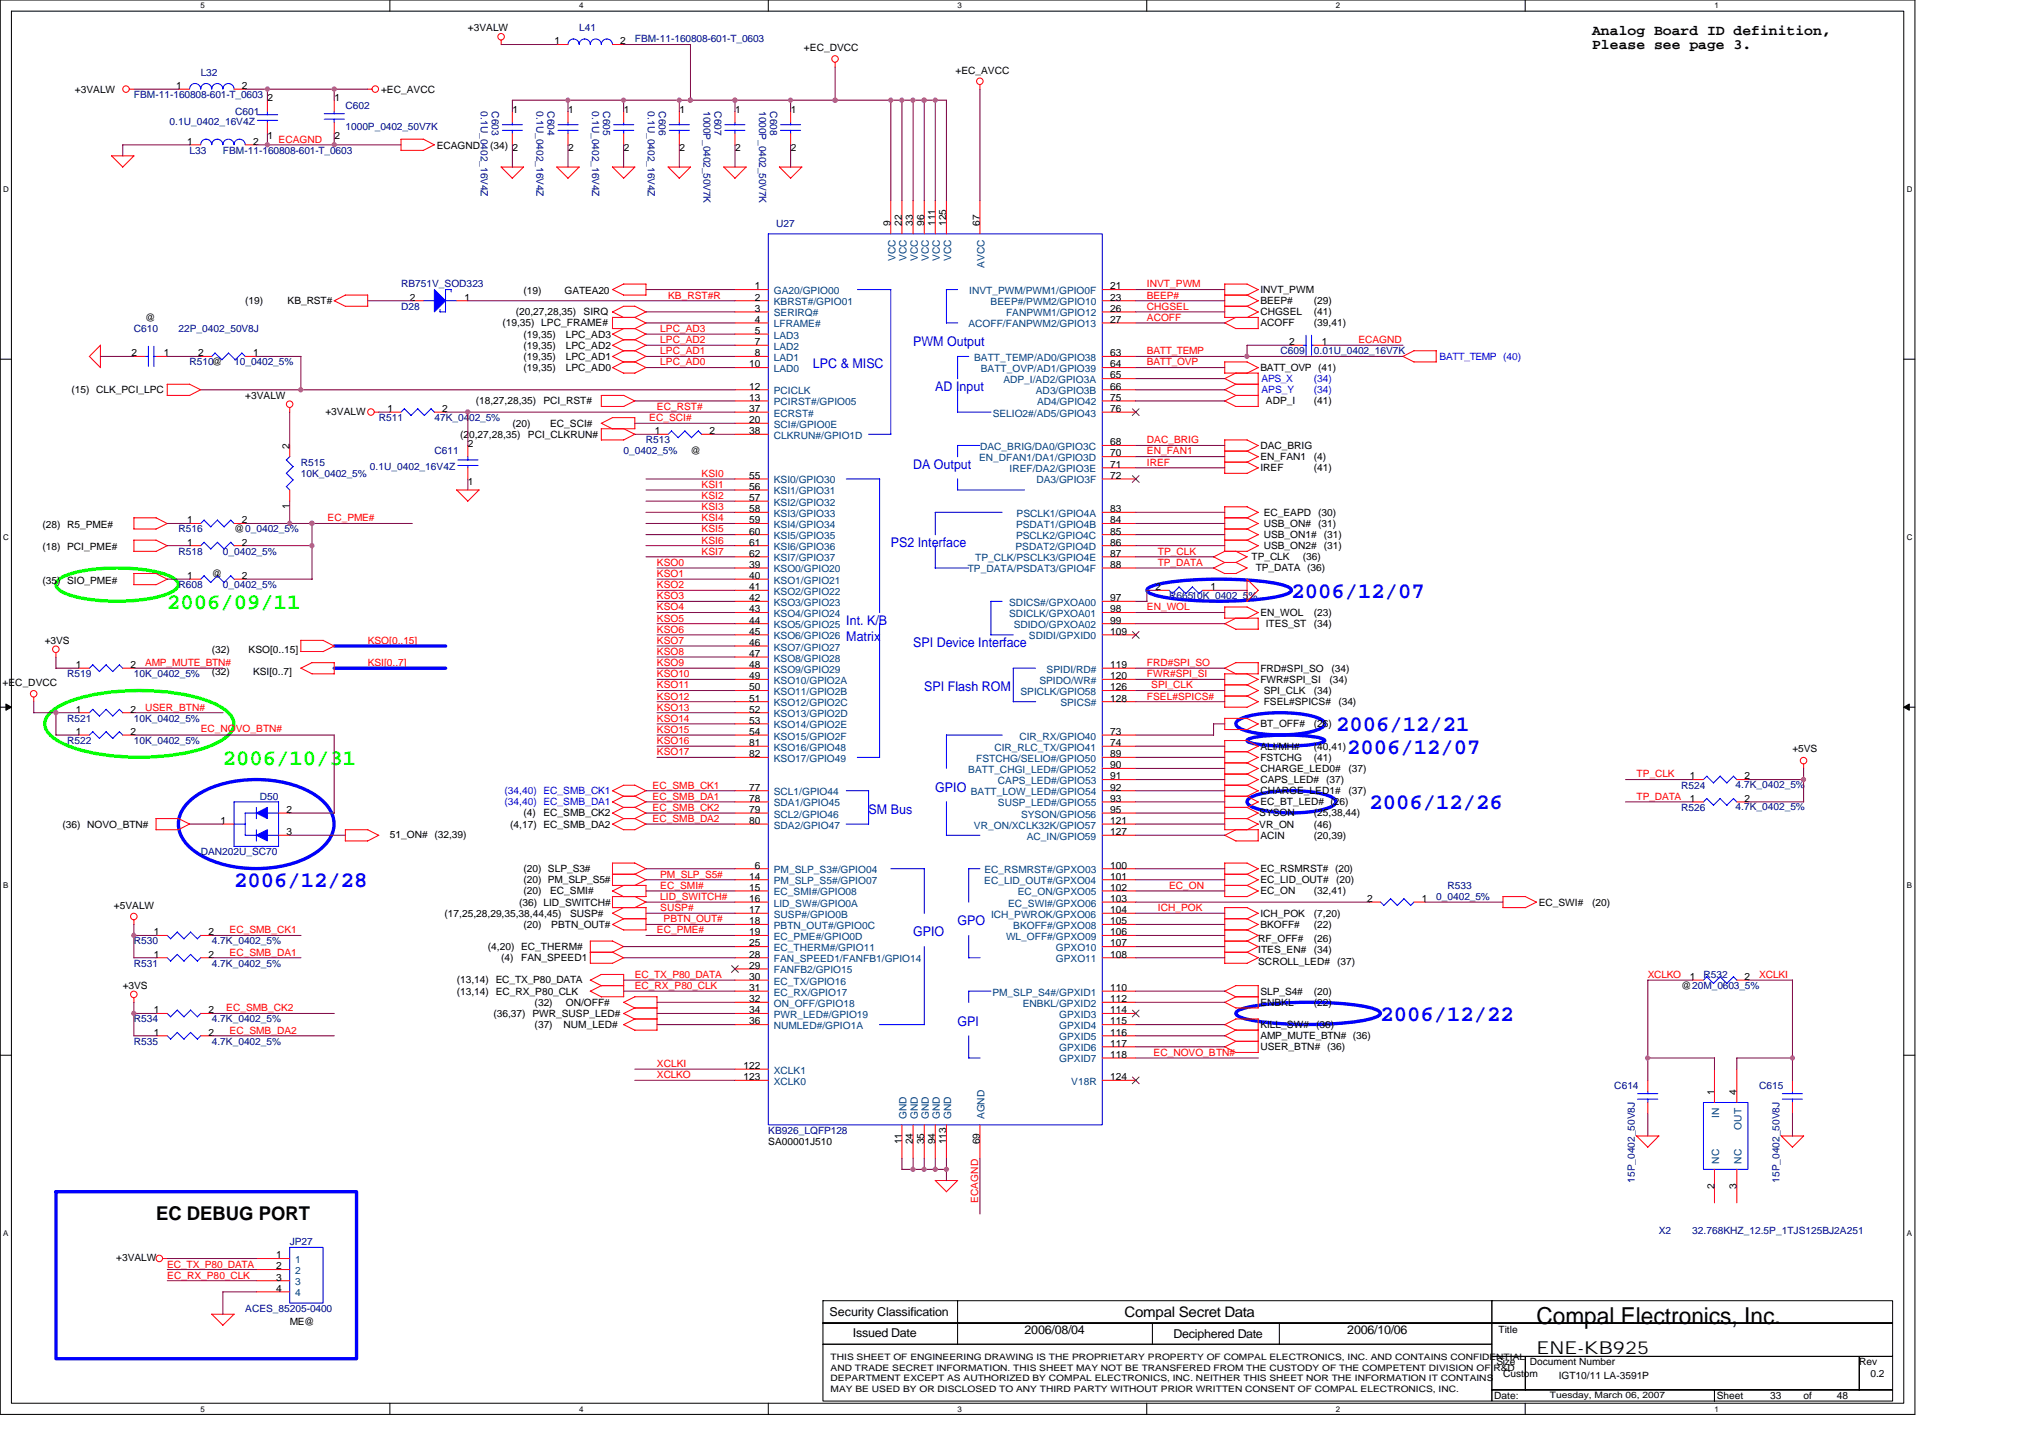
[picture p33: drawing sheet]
<svg xmlns="http://www.w3.org/2000/svg" width="297mm" height="210mm" viewBox="0 0 297 210" stroke-linecap="round" stroke-linejoin="round" font-family="sans-serif">
<defs><g id="words">
<text font-size="3.4" x="224.4" y="193.3">Compal Electronics, Inc.</text>
<g font-size="3.3" fill="#0f0">
<text x="24.4" y="88.9">2006/09/11</text>
<text x="32.6" y="111.6">2006/10/31</text>
</g>
<g font-size="3.3" fill="#00f">
<text x="188.6" y="87.2">2006/12/07</text>
<text x="195.1" y="106.7">2006/12/21</text>
<text x="196.7" y="110">2006/12/07</text>
<text x="200" y="118.1">2006/12/26</text>
<text x="34.2" y="129.5">2006/12/28</text>
<text x="201.6" y="149">2006/12/22</text>
</g>
<text font-size="2.8" x="22.8" y="178.1">EC DEBUG PORT</text>
<text font-size="2.6" x="224.4" y="197.6">ENE-KB925</text>
<g font-size="2.1">
<text x="232.5" y="5">Analog Board ID definition,</text>
<text x="232.5" y="7.2">Please see page 3.</text>
<text x="164.2" y="192.3">Compal Secret Data</text>
</g>
<g font-size="1.9" fill="#00f">
<text x="118.7" y="53.8">LPC &amp; MISC</text>
<text x="133.3" y="50.5">PWM Output</text>
<text x="136.6" y="57">AD Input</text>
<text x="133.3" y="68.4">DA Output</text>
<text x="130.1" y="79.8">PS2 Interface</text>
<text x="123.6" y="91.2">Int. K/B</text>
<text x="123.6" y="93.5">Matrix</text>
<text x="133.3" y="94.4">SPI Device Interface</text>
<text x="135" y="100.9">SPI Flash ROM</text>
<text x="126.8" y="118.8">SM Bus</text>
<text x="136.6" y="115.5">GPIO</text>
<text x="133.3" y="136.7">GPIO</text>
<text x="139.8" y="135.1">GPO</text>
<text x="139.8" y="149.7">GPI</text>
</g>
<g font-size="1.8">
<text x="121.2" y="192.1">Security Classification</text>
<text x="124.6" y="195.2">Issued Date</text>
<text x="149.6" y="194.7">2006/08/04</text>
<text x="171.4" y="195.4">Deciphered Date</text>
<text x="196.7" y="194.7">2006/10/06</text>
</g>
<g font-size="1.5">
<text x="68.3" y="4.6">+3VALW</text>
<text x="81" y="6.5">1</text>
<text x="90.6" y="6.5">2</text>
<text x="117.4" y="7.5">+EC_DVCC</text>
<text x="139.5" y="10.8">+EC_AVCC</text>
<text x="10.9" y="13.5">+3VALW</text>
<text x="25.7" y="13">1</text>
<text x="35.3" y="13">2</text>
<text x="39.1" y="14.8">2</text>
<text x="48.8" y="14.8">1</text>
<text x="55.6" y="13.5">+EC_AVCC</text>
<text x="74.8" y="16.4">1</text>
<text x="83" y="16.4">1</text>
<text x="91.1" y="16.4">1</text>
<text x="99.2" y="16.4">1</text>
<text x="107.4" y="16.4">1</text>
<text x="115.5" y="16.4">1</text>
<text x="27.3" y="21.1">1</text>
<text x="37" y="21.1">2</text>
<text x="39.1" y="20.3">1</text>
<text x="48.8" y="20.3">2</text>
<text x="63.8" y="21.8">ECAGND</text>
<text x="71.6" y="21.8">(34)</text>
<text x="74.8" y="22">2</text>
<text x="83" y="22">2</text>
<text x="91.1" y="22">2</text>
<text x="99.2" y="22">2</text>
<text x="107.4" y="22">2</text>
<text x="115.5" y="22">2</text>
<text x="130.1" y="33" transform="rotate(-90 130.1 33)">9</text>
<text x="131.7" y="33" transform="rotate(-90 131.7 33)">22</text>
<text x="133.3" y="33" transform="rotate(-90 133.3 33)">33</text>
<text x="135" y="33" transform="rotate(-90 135 33)">96</text>
<text x="136.6" y="33" transform="rotate(-90 136.6 33)">111</text>
<text x="138.2" y="33" transform="rotate(-90 138.2 33)">125</text>
<text x="143.1" y="33" transform="rotate(-90 143.1 33)">67</text>
<text x="21.2" y="46.8">@</text>
<text x="35.8" y="44.4">(19)</text>
<text x="42" y="44.4">KB_RST#</text>
<text x="59.9" y="43.9">2</text>
<text x="67.8" y="43.9">1</text>
<text x="73.4" y="47.6">(19,35) LPC_FRAME#</text>
<text x="75.3" y="46">(20,27,28,35)</text>
<text x="76.5" y="42.9">(19)</text>
<text x="82.5" y="42.9">GATEA20</text>
<text x="85.2" y="46">SIRQ</text>
<text x="110.2" y="42.2">1</text>
<text x="110.2" y="43.9">2</text>
<text x="110.2" y="45.5">3</text>
<text x="110.2" y="47.1">4</text>
<text x="162.1" y="42.2">21</text>
<text x="162.1" y="43.9">23</text>
<text x="162.1" y="45.5">26</text>
<text x="162.1" y="47.1">27</text>
<text x="184.1" y="42.8">INVT_PWM</text>
<text x="184.1" y="47.6">ACOFF</text>
<text x="184.1" y="44.4">BEEP#</text>
<text x="184.1" y="46">CHGSEL</text>
<text x="191.9" y="46">(41)</text>
<text x="191.9" y="44.4">(29)</text>
<text x="191.9" y="47.6">(39,41)</text>
<text x="19.2" y="52">2</text>
<text x="23.9" y="52">1</text>
<text x="29" y="52">2</text>
<text x="37" y="52">1</text>
<text x="76.5" y="50.9">(19,35)</text>
<text x="76.5" y="52.5">(19,35)</text>
<text x="76.5" y="49.3">(19,35)</text>
<text x="82.6" y="50.9">LPC_AD2</text>
<text x="82.6" y="52.5">LPC_AD1</text>
<text x="82.6" y="49.3">LPC_AD3</text>
<text x="109.4" y="53.6">10</text>
<text x="110.2" y="48.7">5</text>
<text x="110.2" y="50.4">7</text>
<text x="110.2" y="52">8</text>
<text x="162.1" y="52">63</text>
<text x="162.1" y="53.6">64</text>
<text x="188.3" y="50.4">2</text>
<text x="193" y="50.4">1</text>
<text x="10.5" y="57.4">(15) CLK_PCI_LPC</text>
<text x="35.8" y="58.2">+3VALW</text>
<text x="69.5" y="59">(18,27,28,35)</text>
<text x="76.5" y="54.1">(19,35)</text>
<text x="79.4" y="59">PCI_RST#</text>
<text x="82.6" y="54.1">LPC_AD0</text>
<text x="109.4" y="56.9">12</text>
<text x="109.4" y="58.5">13</text>
<text x="162.1" y="55.2">65</text>
<text x="162.1" y="56.9">66</text>
<text x="162.1" y="58.5">75</text>
<text x="184.1" y="54.1">BATT_OVP (41)</text>
<text x="184.9" y="59">ADP_I</text>
<text x="191.9" y="59">(41)</text>
<text x="42.3" y="65.5" transform="rotate(-90 42.3 65.5)">2</text>
<text x="47.5" y="60.6">+3VALW</text>
<text x="56.6" y="60.1">1</text>
<text x="64.6" y="60.1">2</text>
<text x="67.2" y="63.9">(20,27,28,35)</text>
<text x="68.3" y="65.2">2</text>
<text x="74.8" y="62.3">(20)</text>
<text x="77.1" y="63.9">PCI_CLKRUN#</text>
<text x="80.3" y="62.3">EC_SCI#</text>
<text x="95.6" y="63.4">1</text>
<text x="103.6" y="63.4">2</text>
<text x="109.4" y="61.8">20</text>
<text x="109.4" y="60.1">37</text>
<text x="109.4" y="63.4">38</text>
<text x="162.1" y="65">68</text>
<text x="162.1" y="60.1">76</text>
<text x="184.1" y="65.5">DAC_BRIG</text>
<text x="68.3" y="70.7">1</text>
<text x="100.8" y="66.3">@</text>
<text x="109.4" y="69.9">55</text>
<text x="109.4" y="71.5">56</text>
<text x="162.1" y="66.6">70</text>
<text x="162.1" y="68.3">71</text>
<text x="162.1" y="69.9">72</text>
<text x="184.1" y="67.2">EN_FAN1</text>
<text x="184.1" y="68.8">IREF</text>
<text x="191.9" y="67.2">(4)</text>
<text x="191.9" y="68.8">(41)</text>
<text x="6.2" y="77.1">(28) R5_PME#</text>
<text x="27.3" y="76.4">1</text>
<text x="34.2" y="77.7">@0_0402_5%</text>
<text x="35.3" y="76.4">2</text>
<text x="42.3" y="74.4" transform="rotate(-90 42.3 74.4)">1</text>
<text x="109.4" y="73.1">57</text>
<text x="109.4" y="74.8">58</text>
<text x="109.4" y="76.4">59</text>
<text x="162.1" y="74.8">83</text>
<text x="162.1" y="76.4">84</text>
<text x="184.5" y="75.3">EC_EAPD (30)</text>
<text x="184.5" y="76.9">USB_ON# (31)</text>
<text x="6.2" y="80.3">(18) PCI_PME#</text>
<text x="27.3" y="79.6">1</text>
<text x="35.3" y="79.6">2</text>
<text x="109.4" y="82.9">39</text>
<text x="109.4" y="78">60</text>
<text x="109.4" y="79.6">61</text>
<text x="109.4" y="81.3">62</text>
<text x="162.1" y="78">85</text>
<text x="162.1" y="79.6">86</text>
<text x="162.1" y="81.3">87</text>
<text x="162.1" y="82.9">88</text>
<text x="182.8" y="81.8">TP_CLK</text>
<text x="183.4" y="83.4">TP_DATA (36)</text>
<text x="184.5" y="78.5">USB_ON1# (31)</text>
<text x="184.5" y="80.2">USB_ON2# (31)</text>
<text x="190.2" y="81.8">(36)</text>
<text x="6.2" y="85.2">(35) SIO_PME#</text>
<text x="27.3" y="84.5">1</text>
<text x="30.9" y="84.2">@</text>
<text x="35.3" y="84.5">2</text>
<text x="109.4" y="84.5">40</text>
<text x="109.4" y="86.1">41</text>
<text x="109.4" y="87.8">42</text>
<text x="109.4" y="89.4">43</text>
<text x="162.1" y="87.8">97</text>
<text x="162.1" y="89.4">98</text>
<text x="168.8" y="86.1">2</text>
<text x="176.8" y="86.1">1</text>
<text x="184.1" y="89.9">EN_WOL</text>
<text x="191.9" y="89.9">(23)</text>
<text x="6.5" y="94">+3VS</text>
<text x="30.9" y="95.3">(32)</text>
<text x="36.3" y="95.3">KSO[0..15]</text>
<text x="109.4" y="91">44</text>
<text x="109.4" y="92.6">45</text>
<text x="109.4" y="94.3">46</text>
<text x="109.4" y="95.9">47</text>
<text x="162.1" y="91">99</text>
<text x="162.1" y="92.6">109</text>
<text x="184.9" y="91.5">ITES_ST</text>
<text x="191.9" y="91.5">(34)</text>
<text x=".4" y="100.2">+EC_DVCC</text>
<text x="11.1" y="97.5">1</text>
<text x="19.1" y="97.5">2</text>
<text x="30.9" y="98.5">(32)</text>
<text x="37" y="98.5">KSI[0..7]</text>
<text x="109.4" y="97.5">48</text>
<text x="109.4" y="99.1">49</text>
<text x="109.4" y="100.8">50</text>
<text x="162.1" y="97.5">119</text>
<text x="162.1" y="99.1">120</text>
<text x="162.1" y="100.8">126</text>
<text x="184.1" y="99.7">FWR#SPI_SI</text>
<text x="184.1" y="98">FRD#SPI_SO</text>
<text x="184.5" y="101.3">SPI_CLK</text>
<text x="191.9" y="101.3">(34)</text>
<text x="194.1" y="99.7">(34)</text>
<text x="194.5" y="98">(34)</text>
<text x="11.1" y="104">1</text>
<text x="11.1" y="107.3">1</text>
<text x="19.1" y="104">2</text>
<text x="19.1" y="107.3">2</text>
<text x="109.4" y="102.4">51</text>
<text x="109.4" y="104">52</text>
<text x="109.4" y="105.6">53</text>
<text x="109.4" y="107.3">54</text>
<text x="162.1" y="107.3">73</text>
<text x="162.1" y="102.4">128</text>
<text x="184.1" y="106.2">BT_OFF#</text>
<text x="184.5" y="102.9">FSEL#SPICS#</text>
<text x="191.9" y="106.2">(26)</text>
<text x="195.4" y="102.9">(34)</text>
<text x="109.4" y="108.9">81</text>
<text x="109.4" y="110.5">82</text>
<text x="162.1" y="108.9">74</text>
<text x="162.1" y="110.5">89</text>
<text x="162.1" y="112.1">90</text>
<text x="162.1" y="113.8">91</text>
<text x="184.1" y="111">FSTCHG</text>
<text x="184.1" y="112.7">CHARGE_LED0#</text>
<text x="184.1" y="109.4">ALI/MH#</text>
<text x="191.9" y="109.4">(40,41)</text>
<text x="191.9" y="111">(41)</text>
<text x="196.9" y="112.7">(37)</text>
<text x="246.8" y="113.8">1</text>
<text x="254.8" y="113.8">2</text>
<text x="261.8" y="109.7">+5VS</text>
<text x="41.8" y="118.7">2</text>
<text x="76.5" y="119.2">(4)</text>
<text x="79.4" y="119.2">EC_SMB_CK2</text>
<text x="109.4" y="115.4">77</text>
<text x="109.4" y="117">78</text>
<text x="109.4" y="118.7">79</text>
<text x="162.1" y="115.4">92</text>
<text x="162.1" y="117">93</text>
<text x="162.1" y="118.7">95</text>
<text x="183.9" y="119.2">SYSON</text>
<text x="184.1" y="114.3">CAPS_LED# (37)</text>
<text x="184.1" y="115.9">CHARGE_LED1#</text>
<text x="184.1" y="117.5">EC_BT_LED# (26)</text>
<text x="191.9" y="119.2">(25,38,44)</text>
<text x="196.9" y="115.9">(37)</text>
<text x="246.8" y="117">1</text>
<text x="254.8" y="117">2</text>
<text x="9.1" y="120.8">(36) NOVO_BTN#</text>
<text x="32.2" y="120.3">1</text>
<text x="41.8" y="121.9">3</text>
<text x="56.9" y="122.3">51_ON# (32,39)</text>
<text x="74.5" y="120.8">(4,17) EC_SMB_DA2</text>
<text x="109.4" y="120.3">80</text>
<text x="162.1" y="120.3">121</text>
<text x="162.1" y="121.9">127</text>
<text x="183.9" y="120.8">VR_ON</text>
<text x="184.1" y="122.4">ACIN</text>
<text x="191.9" y="120.8">(46)</text>
<text x="191.9" y="122.4">(20,39)</text>
<text x="76.5" y="130.6">(20)</text>
<text x="76.5" y="127.3">(20) SLP_S3#</text>
<text x="76.5" y="128.9">(20) PM_SLP_S5#</text>
<text x="80.3" y="130.6">EC_SMI#</text>
<text x="109.4" y="128.4">14</text>
<text x="109.4" y="130">15</text>
<text x="109.4" y="131.7">16</text>
<text x="110.2" y="126.8">6</text>
<text x="162.1" y="126.8">100</text>
<text x="162.1" y="128.4">101</text>
<text x="162.1" y="130">102</text>
<text x="162.1" y="131.7">103</text>
<text x="184.1" y="127.3">EC_RSMRST# (20)</text>
<text x="184.1" y="128.9">EC_LID_OUT#</text>
<text x="184.1" y="130.6">EC_ON</text>
<text x="191.9" y="130.6">(32,41)</text>
<text x="195.1" y="128.9">(20)</text>
<text x="199.6" y="131.7">2</text>
<text x="207.6" y="131.7">1</text>
<text x="16.6" y="132.7">+5VALW</text>
<text x="22.5" y="136.5">1</text>
<text x="30.5" y="136.5">2</text>
<text x="64.9" y="133.8">(17,25,28,29,35,38,44,45)</text>
<text x="75.8" y="132.2">(36) LID_SWITCH#</text>
<text x="76.5" y="135.4">(20)</text>
<text x="80.5" y="135.4">PBTN_OUT#</text>
<text x="83.3" y="133.8">SUSP#</text>
<text x="109.4" y="133.3">17</text>
<text x="109.4" y="134.9">18</text>
<text x="109.4" y="136.5">19</text>
<text x="162.1" y="133.3">104</text>
<text x="162.1" y="134.9">105</text>
<text x="162.1" y="136.5">106</text>
<text x="183.7" y="137.5">RF_OFF#</text>
<text x="184.1" y="133.8">ICH_POK</text>
<text x="184.1" y="135.4">BKOFF#</text>
<text x="191.9" y="133.8">(7,20)</text>
<text x="191.9" y="137.5">(26)</text>
<text x="191.9" y="135.4">(22)</text>
<text x="224.7" y="132.2">EC_SWI#</text>
<text x="232.5" y="132.2">(20)</text>
<text x="22.5" y="139.8">1</text>
<text x="30.5" y="139.8">2</text>
<text x="66.7" y="143.6">(13,14) EC_TX_P80_DATA</text>
<text x="71.2" y="138.7">(4,20) EC_THERM#</text>
<text x="73.2" y="140.3">(4)</text>
<text x="76.1" y="140.3">FAN_SPEED1</text>
<text x="109.4" y="138.2">25</text>
<text x="109.4" y="139.8">28</text>
<text x="109.4" y="141.4">29</text>
<text x="109.4" y="143">30</text>
<text x="162.1" y="138.2">107</text>
<text x="162.1" y="139.8">108</text>
<text x="183.7" y="140.8">SCROLL_LED#</text>
<text x="183.7" y="139.2">ITES_EN#</text>
<text x="191.9" y="139.2">(34)</text>
<text x="195.3" y="140.8">(37)</text>
<text x="246.8" y="143">1</text>
<text x="254.8" y="143">2</text>
<text x="17.9" y="144.4">+3VS</text>
<text x="22.5" y="147.9">1</text>
<text x="30.5" y="147.9">2</text>
<text x="66.7" y="145.2">(13,14) EC_RX_P80_CLK</text>
<text x="72" y="148.4">(36,37) PWR_SUSP_LED#</text>
<text x="78.1" y="146.8">(32)</text>
<text x="82.6" y="146.8">ON/OFF#</text>
<text x="109.4" y="144.7">31</text>
<text x="109.4" y="146.3">32</text>
<text x="109.4" y="147.9">34</text>
<text x="109.4" y="149.5">36</text>
<text x="162.1" y="144.7">110</text>
<text x="162.1" y="146.3">112</text>
<text x="162.1" y="147.9">114</text>
<text x="162.1" y="149.5">115</text>
<text x="184.1" y="146.8">ENBKL</text>
<text x="184.1" y="145.2">SLP_S4#</text>
<text x="191.9" y="145.2">(20)</text>
<text x="191.9" y="146.8">(22)</text>
<text x="245.5" y="144.4">@20M_0603_5%</text>
<text x="22.5" y="151.2">1</text>
<text x="30.5" y="151.2">2</text>
<text x="78.1" y="150.1">(37)</text>
<text x="82.3" y="150.1">NUM_LED#</text>
<text x="162.1" y="151.2">116</text>
<text x="162.1" y="152.8">117</text>
<text x="162.1" y="154.4">118</text>
<text x="184.1" y="151.7">AMP_MUTE_BTN# (36)</text>
<text x="184.1" y="150.1">KILL_SW# (36)</text>
<text x="184.1" y="153.3">USER_BTN# (36)</text>
<text x="108.6" y="156">122</text>
<text x="108.6" y="157.7">123</text>
<text x="162.1" y="157.7">124</text>
<text x="250.4" y="159.8" transform="rotate(-90 250.4 159.8)">1</text>
<text x="253.6" y="159.8" transform="rotate(-90 253.6 159.8)">4</text>
<text x="112.2" y="167.1">SA00001J510</text>
<text x="131.7" y="167" transform="rotate(-90 131.7 167)">11</text>
<text x="133.3" y="167" transform="rotate(-90 133.3 167)">24</text>
<text x="135" y="167" transform="rotate(-90 135 167)">35</text>
<text x="136.6" y="167" transform="rotate(-90 136.6 167)">94</text>
<text x="138.2" y="167" transform="rotate(-90 138.2 167)">113</text>
<text x="143.1" y="167" transform="rotate(-90 143.1 167)">69</text>
<text x="250.4" y="173.5" transform="rotate(-90 250.4 173.5)">2</text>
<text x="253.6" y="173.5" transform="rotate(-90 253.6 173.5)">3</text>
<text x="17" y="184">+3VALW</text>
<text x="40.3" y="183.7">1</text>
<text x="40.3" y="185.3">2</text>
<text x="40.3" y="186.9">3</text>
<text x="40.3" y="188.6">4</text>
<text x="42.3" y="193.5">ME@</text>
<text x="218.8" y="194.6">Title</text>
<text x="218.5" y="199.3">Size</text>
<text x="219.5" y="200.9">Custom</text>
<text x="223.4" y="199.3">Document Number</text>
<text x="227.6" y="201.3">IGT10/11 LA-3591P</text>
<text x="271.5" y="199.3">Rev</text>
<text x="273.2" y="200.9">0.2</text>
<text x="218.2" y="204.2">Date:</text>
<text x="250.7" y="204.2">Sheet</text>
<text x="258.5" y="204.2">33</text>
<text x="263.4" y="204.2">of</text>
<text x="268.3" y="204.2">48</text>
</g>
<g font-size="1.5" fill="#000080">
<text x="84.6" y="4.6">L41</text>
<text x="29.3" y="11.1">L32</text>
<text x="92.7" y="6.2">FBM-11-160808-601-T_0603</text>
<text x="19.6" y="14.3">FBM-11-160808-601-T_0603</text>
<text x="34.4" y="16.8">C601</text>
<text x="50.4" y="15.9">C602</text>
<text x="70.2" y="16.3" transform="rotate(90 70.2 16.3)">0.1U_0402_16V4Z</text>
<text x="71.8" y="16.3" transform="rotate(90 71.8 16.3)">C603</text>
<text x="78.3" y="16.3" transform="rotate(90 78.3 16.3)">0.1U_0402_16V4Z</text>
<text x="80" y="16.3" transform="rotate(90 80 16.3)">C604</text>
<text x="86.5" y="16.3" transform="rotate(90 86.5 16.3)">0.1U_0402_16V4Z</text>
<text x="88.1" y="16.3" transform="rotate(90 88.1 16.3)">C605</text>
<text x="94.6" y="16.3" transform="rotate(90 94.6 16.3)">0.1U_0402_16V4Z</text>
<text x="96.2" y="16.3" transform="rotate(90 96.2 16.3)">C606</text>
<text x="102.7" y="16.3" transform="rotate(90 102.7 16.3)">1000P_0402_50V7K</text>
<text x="104.3" y="16.3" transform="rotate(90 104.3 16.3)">C607</text>
<text x="110.8" y="16.3" transform="rotate(90 110.8 16.3)">1000P_0402_50V7K</text>
<text x="112.5" y="16.3" transform="rotate(90 112.5 16.3)">C608</text>
<text x="24.8" y="18.2">0.1U_0402_16V4Z</text>
<text x="27.7" y="22.5">L33</text>
<text x="32.6" y="22.5">FBM-11-160808-601-T_0603</text>
<text x="50.4" y="19">1000P_0402_50V7K</text>
<text x="113.3" y="33.2">U27</text>
<text x="58.6" y="42">RB751V_SOD323</text>
<text x="58.6" y="45.2">D28</text>
<text x="19.6" y="48.5">C610</text>
<text x="26.1" y="48.5">22P_0402_50V8J</text>
<text x="27.7" y="53.3">R510@</text>
<text x="34.2" y="53.3">10_0402_5%</text>
<text x="187" y="51.7">C609</text>
<text x="191.9" y="51.7">0.01U_0402_16V7K</text>
<text x="55.3" y="61.5">R511</text>
<text x="63.4" y="61.5">47K_0402_5%</text>
<text x="94.3" y="64.7">R513</text>
<text x="43.9" y="68">R515</text>
<text x="43.9" y="69.6">10K_0402_5%</text>
<text x="54" y="68.6">0.1U_0402_16V4Z</text>
<text x="63.4" y="66.3">C611</text>
<text x="91.1" y="66.3">0_0402_5%</text>
<text x="26.1" y="77.7">R516</text>
<text x="26.1" y="81">R518</text>
<text x="32.5" y="81">0_0402_5%</text>
<text x="26.1" y="85.9">R608</text>
<text x="32.5" y="85.9">0_0402_5%</text>
<text x="170.7" y="87.5">R66510K_0402_5%</text>
<text x="9.8" y="98.8">R519</text>
<text x="19.6" y="98.8">10K_0402_5%</text>
<text x="9.8" y="105.3">R521</text>
<text x="19.6" y="105.3">10K_0402_5%</text>
<text x="9.8" y="108.6">R522</text>
<text x="19.6" y="108.6">10K_0402_5%</text>
<text x="37.9" y="116.7">D50</text>
<text x="245.5" y="118.4">R526</text>
<text x="245.5" y="115.1">R524</text>
<text x="253.5" y="118.2">4.7K_0402_5%</text>
<text x="253.5" y="115">4.7K_0402_5%</text>
<text x="29.3" y="124.9">DAN202U_SC70</text>
<text x="209.7" y="131.4">0_0402_5%</text>
<text x="211.4" y="129.7">R533</text>
<text x="19.6" y="137.9">R530</text>
<text x="30.9" y="137.9">4.7K_0402_5%</text>
<text x="19.6" y="141.1">R531</text>
<text x="30.9" y="141.1">4.7K_0402_5%</text>
<text x="248.8" y="142.7">R532</text>
<text x="19.6" y="149.2">R534</text>
<text x="30.9" y="149.2">4.7K_0402_5%</text>
<text x="19.6" y="152.5">R535</text>
<text x="30.9" y="152.5">4.7K_0402_5%</text>
<text x="235.8" y="159">C614</text>
<text x="256.9" y="159">C615</text>
<text x="112.2" y="165.5">KB926_LQFP128</text>
<text x="238.7" y="172.6" transform="rotate(-90 238.7 172.6)">15P_0402_50V8J</text>
<text x="259.9" y="172.6" transform="rotate(-90 259.9 172.6)">15P_0402_50V8J</text>
<text x="42.3" y="181.8">JP27</text>
<text x="242.2" y="180.1">X2</text>
<text x="247.1" y="180.1">32.768KHZ_12.5P_1TJS125BJ2A251</text>
<text x="35.8" y="191.5">ACES_85205-0400</text>
</g>
<g font-size="1.5" fill="#f00">
<text x="40.7" y="20.8">ECAGND</text>
<text x="167.5" y="42">INVT_PWM</text>
<text x="97.6" y="43.6">KB_RST#R</text>
<text x="167.5" y="45.2">CHGSEL</text>
<text x="167.5" y="46.8">ACOFF</text>
<text x="167.5" y="43.6">BEEP#</text>
<text x="96.4" y="50.1">LPC_AD2</text>
<text x="96.4" y="51.7">LPC_AD1</text>
<text x="96.4" y="48.5">LPC_AD3</text>
<text x="96.4" y="53.3">LPC_AD0</text>
<text x="167.5" y="51.7">BATT_TEMP</text>
<text x="167.5" y="53.3">BATT_OVP</text>
<text x="198.4" y="50.1">ECAGND</text>
<text x="95.9" y="59.8">EC_RST#</text>
<text x="94.8" y="61.5">EC_SCI#</text>
<text x="167.5" y="64.7">DAC_BRIG</text>
<text x="102.5" y="71.2">KSI1</text>
<text x="102.5" y="69.6">KSI0</text>
<text x="167.5" y="66.3">EN_FAN1</text>
<text x="167.5" y="68">IREF</text>
<text x="47.8" y="76.1">EC_PME#</text>
<text x="102.5" y="77.7">KSI5</text>
<text x="102.5" y="76.1">KSI4</text>
<text x="102.5" y="72.8">KSI2</text>
<text x="102.5" y="74.5">KSI3</text>
<text x="95.9" y="82.6">KSO0</text>
<text x="102.5" y="81">KSI7</text>
<text x="102.5" y="79.4">KSI6</text>
<text x="169.1" y="82.6">TP_DATA</text>
<text x="169.1" y="81">TP_CLK</text>
<text x="95.9" y="87.5">KSO3</text>
<text x="95.9" y="89.1">KSO4</text>
<text x="95.9" y="85.9">KSO2</text>
<text x="95.9" y="84.2">KSO1</text>
<text x="167.5" y="89.1">EN_WOL</text>
<text x="53.7" y="94">KSO[0..15]</text>
<text x="95.9" y="92.4">KSO6</text>
<text x="95.9" y="94">KSO7</text>
<text x="95.9" y="95.6">KSO8</text>
<text x="95.9" y="90.7">KSO5</text>
<text x="21.2" y="97.2">AMP_MUTE_BTN#</text>
<text x="53.7" y="97.2">KSI[0..7]</text>
<text x="95.9" y="100.5">KSO11</text>
<text x="95.9" y="98.8">KSO10</text>
<text x="95.9" y="97.2">KSO9</text>
<text x="167.5" y="98.8">FWR#SPI_SI</text>
<text x="167.5" y="97.2">FRD#SPI_SO</text>
<text x="168.1" y="100.5">SPI_CLK</text>
<text x="21.2" y="103.7">USER_BTN#</text>
<text x="29.3" y="106.8">EC_NOVO_BTN#</text>
<text x="95.9" y="102.1">KSO12</text>
<text x="95.9" y="107">KSO15</text>
<text x="95.9" y="105.3">KSO14</text>
<text x="95.9" y="103.7">KSO13</text>
<text x="167.5" y="102.1">FSEL#SPICS#</text>
<text x="95.9" y="108.6">KSO16</text>
<text x="95.9" y="110.2">KSO17</text>
<text x="239" y="113.5">TP_CLK</text>
<text x="95.3" y="115.1">EC_SMB_CK1</text>
<text x="95.3" y="120">EC_SMB_DA2</text>
<text x="95.3" y="118.4">EC_SMB_CK2</text>
<text x="95.3" y="116.7">EC_SMB_DA1</text>
<text x="239" y="116.7">TP_DATA</text>
<text x="96.4" y="131.4">LID_SWITCH#</text>
<text x="96.4" y="129.7">EC_SMI#</text>
<text x="96.4" y="128.1">PM_SLP_S5#</text>
<text x="170.7" y="129.7">EC_ON</text>
<text x="33.5" y="136.2">EC_SMB_CK1</text>
<text x="95.9" y="136.2">EC_PME#</text>
<text x="96.4" y="133">SUSP#</text>
<text x="96.9" y="134.6">PBTN_OUT#</text>
<text x="169.1" y="133">ICH_POK</text>
<text x="33.5" y="139.5">EC_SMB_DA1</text>
<text x="92.7" y="142.7">EC_TX_P80_DATA</text>
<text x="240.6" y="142.7">XCLKO</text>
<text x="256.9" y="142.7">XCLKI</text>
<text x="33" y="147.6">EC_SMB_CK2</text>
<text x="92.7" y="144.4">EC_RX_P80_CLK</text>
<text x="33.5" y="150.9">EC_SMB_DA2</text>
<text x="95.9" y="155.7">XCLKI</text>
<text x="168.5" y="154.1">EC_NOVO_BTN#</text>
<text x="95.9" y="157.4">XCLKO</text>
<text x="142.8" y="175.6" transform="rotate(-90 142.8 175.6)">ECAGND</text>
<text x="24.4" y="185">EC_TX_P80_DATA</text>
<text x="24.4" y="186.6">EC_RX_P80_CLK</text>
</g>
<g font-size="1.5" fill="#004080">
<text x="130.8" y="38.1" transform="rotate(-90 130.8 38.1)">VCC</text>
<text x="132.4" y="38.1" transform="rotate(-90 132.4 38.1)">VCC</text>
<text x="134" y="38.1" transform="rotate(-90 134 38.1)">VCC</text>
<text x="135.7" y="38.1" transform="rotate(-90 135.7 38.1)">VCC</text>
<text x="137.3" y="38.1" transform="rotate(-90 137.3 38.1)">VCC</text>
<text x="138.9" y="38.1" transform="rotate(-90 138.9 38.1)">VCC</text>
<text x="143.8" y="39.1" transform="rotate(-90 143.8 39.1)">AVCC</text>
<text x="113" y="42.9">GA20/GPIO00</text>
<text x="113" y="44.6">KBRST#/GPIO01</text>
<text x="113" y="46.2">SERIRQ#</text>
<text x="113" y="47.8">LFRAME#</text>
<text x="141.4" y="47.8">ACOFF/FANPWM2/GPIO13</text>
<text x="141.5" y="42.9">INVT_PWM/PWM1/GPIO0F</text>
<text x="144.7" y="44.6">BEEP#/PWM2/GPIO10</text>
<text x="146.9" y="46.2">FANPWM1/GPIO12</text>
<text x="113" y="49.4">LAD3</text>
<text x="113" y="51.1">LAD2</text>
<text x="113" y="52.7">LAD1</text>
<text x="142.3" y="52.7">BATT_TEMP/AD0/GPIO38</text>
<text x="113" y="54.3">LAD0</text>
<text x="113" y="57.6">PCICLK</text>
<text x="113" y="59.2">PCIRST#/GPIO05</text>
<text x="143.2" y="54.3">BATT_OVP/AD1/GPIO39</text>
<text x="146.5" y="55.9">ADP_I/AD2/GPIO3A</text>
<text x="151.3" y="57.6">AD3/GPIO3B</text>
<text x="151.4" y="59.2">AD4/GPIO42</text>
<text x="113" y="62.4">SCI#/GPIO0E</text>
<text x="113" y="60.8">ECRST#</text>
<text x="113" y="64.1">CLKRUN#/GPIO1D</text>
<text x="143.1" y="65.7">DAC_BRIG/DA0/GPIO3C</text>
<text x="145" y="60.8">SELIO2#/AD5/GPIO43</text>
<text x="113" y="70.6">KSI0/GPIO30</text>
<text x="143" y="67.3">EN_DFAN1/DA1/GPIO3D</text>
<text x="147.4" y="68.9">IREF/DA2/GPIO3E</text>
<text x="151.4" y="70.6">DA3/GPIO3F</text>
<text x="113" y="72.2">KSI1/GPIO31</text>
<text x="113" y="73.8">KSI2/GPIO32</text>
<text x="113" y="75.4">KSI3/GPIO33</text>
<text x="113" y="77.1">KSI4/GPIO34</text>
<text x="148.4" y="77.1">PSDAT1/GPIO4B</text>
<text x="148.5" y="75.4">PSCLK1/GPIO4A</text>
<text x="113" y="83.6">KSO0/GPIO20</text>
<text x="113" y="78.7">KSI5/GPIO35</text>
<text x="113" y="80.3">KSI6/GPIO36</text>
<text x="113" y="81.9">KSI7/GPIO37</text>
<text x="141.3" y="83.6">TP_DATA/PSDAT3/GPIO4F</text>
<text x="142.4" y="81.9">TP_CLK/PSCLK3/GPIO4E</text>
<text x="148.3" y="80.3">PSDAT2/GPIO4D</text>
<text x="148.4" y="78.7">PSCLK2/GPIO4C</text>
<text x="113" y="85.2">KSO1/GPIO21</text>
<text x="113" y="86.8">KSO2/GPIO22</text>
<text x="113" y="88.4">KSO3/GPIO23</text>
<text x="147.4" y="88.4">SDICS#/GPXOA00</text>
<text x="113" y="90.1">KSO4/GPIO24</text>
<text x="113" y="91.7">KSO5/GPIO25</text>
<text x="113" y="93.3">KSO6/GPIO26</text>
<text x="113" y="95">KSO7/GPIO27</text>
<text x="147.4" y="90.1">SDICLK/GPXOA01</text>
<text x="148" y="91.7">SDIDO/GPXOA02</text>
<text x="150.3" y="93.3">SDIDI/GPXID0</text>
<text x="113" y="96.6">KSO8/GPIO28</text>
<text x="113" y="98.2">KSO9/GPIO29</text>
<text x="113" y="99.8">KSO10/GPIO2A</text>
<text x="113" y="101.5">KSO11/GPIO2B</text>
<text x="149" y="101.5">SPICLK/GPIO58</text>
<text x="151.8" y="99.8">SPIDO/WR#</text>
<text x="152.8" y="98.2">SPIDI/RD#</text>
<text x="113" y="103.1">KSO12/GPIO2C</text>
<text x="113" y="104.7">KSO13/GPIO2D</text>
<text x="113" y="106.3">KSO14/GPIO2E</text>
<text x="113" y="107.9">KSO15/GPIO2F</text>
<text x="148.9" y="107.9">CIR_RX/GPIO40</text>
<text x="154.9" y="103.1">SPICS#</text>
<text x="113" y="109.6">KSO16/GPIO48</text>
<text x="113" y="111.2">KSO17/GPIO49</text>
<text x="141.4" y="112.8">BATT_CHGI_LED#/GPIO52</text>
<text x="142.6" y="111.2">FSTCHG/SELIO#/GPIO50</text>
<text x="145.2" y="109.6">CIR_RLC_TX/GPIO41</text>
<text x="113" y="116.1">SCL1/GPIO44</text>
<text x="113" y="117.7">SDA1/GPIO45</text>
<text x="113" y="119.3">SCL2/GPIO46</text>
<text x="141.8" y="116.1">BATT_LOW_LED#/GPIO54</text>
<text x="145.7" y="114.4">CAPS_LED#/GPIO53</text>
<text x="145.7" y="117.7">SUSP_LED#/GPIO55</text>
<text x="149.1" y="119.3">SYSON/GPIO56</text>
<text x="113" y="120.9">SDA2/GPIO47</text>
<text x="142.2" y="120.9">VR_ON/XCLK32K/GPIO57</text>
<text x="149.9" y="122.6">AC_IN/GPIO59</text>
<text x="113" y="129.1">PM_SLP_S5#/GPIO07</text>
<text x="113" y="130.7">EC_SMI#/GPIO08</text>
<text x="113" y="127.5">PM_SLP_S3#/GPIO04</text>
<text x="143.7" y="129.1">EC_LID_OUT#/GPXO04</text>
<text x="143.8" y="127.5">EC_RSMRST#/GPXO03</text>
<text x="148.6" y="130.7">EC_ON/GPXO05</text>
<text x="113" y="132.3">LID_SW#/GPIO0A</text>
<text x="113" y="134">SUSP#/GPIO0B</text>
<text x="113" y="135.6">PBTN_OUT#/GPIO0C</text>
<text x="113" y="137.2">EC_PME#/GPIO0D</text>
<text x="144.7" y="134">ICH_PWROK/GPXO06</text>
<text x="146.9" y="137.2">WL_OFF#/GPXO09</text>
<text x="147.2" y="132.3">EC_SWI#/GPXO06</text>
<text x="148" y="135.6">BKOFF#/GPXO08</text>
<text x="113" y="138.8">EC_THERM#/GPIO11</text>
<text x="113" y="140.5">FAN_SPEED1/FANFB1/GPIO14</text>
<text x="113" y="142.1">FANFB2/GPIO15</text>
<text x="113" y="143.7">EC_TX/GPIO16</text>
<text x="154.2" y="138.8">GPXO10</text>
<text x="154.2" y="140.5">GPXO11</text>
<text x="113" y="145.3">EC_RX/GPIO17</text>
<text x="113" y="147">ON_OFF/GPIO18</text>
<text x="113" y="148.6">PWR_LED#/GPIO19</text>
<text x="144.9" y="145.3">PM_SLP_S4#/GPXID1</text>
<text x="149.4" y="147">ENBKL/GPXID2</text>
<text x="154.7" y="148.6">GPXID3</text>
<text x="113" y="150.2">NUMLED#/GPIO1A</text>
<text x="154.7" y="150.2">GPXID4</text>
<text x="154.7" y="151.8">GPXID5</text>
<text x="154.7" y="153.5">GPXID6</text>
<text x="154.7" y="155.1">GPXID7</text>
<text x="113" y="156.7">XCLK1</text>
<text x="113" y="158.3">XCLK0</text>
<text x="156.4" y="158.3">V18R</text>
<text x="132.4" y="163.4" transform="rotate(-90 132.4 163.4)">GND</text>
<text x="134" y="163.4" transform="rotate(-90 134 163.4)">GND</text>
<text x="135.7" y="163.4" transform="rotate(-90 135.7 163.4)">GND</text>
<text x="137.3" y="163.4" transform="rotate(-90 137.3 163.4)">GND</text>
<text x="138.9" y="163.4" transform="rotate(-90 138.9 163.4)">GND</text>
<text x="143.8" y="163.4" transform="rotate(-90 143.8 163.4)">AGND</text>
<text x="251.1" y="163.2" transform="rotate(-90 251.1 163.2)">IN</text>
<text x="254.3" y="164.9" transform="rotate(-90 254.3 164.9)">OUT</text>
<text x="251.1" y="169.9" transform="rotate(-90 251.1 169.9)">NC</text>
<text x="254.3" y="169.9" transform="rotate(-90 254.3 169.9)">NC</text>
<text x="43.1" y="184.4">1</text>
<text x="43.1" y="186">2</text>
<text x="43.1" y="187.6">3</text>
<text x="43.1" y="189.2">4</text>
</g>
<g font-size="1.5" fill="#00f">
<text x="210.2" y="52.5">BATT_TEMP (40)</text>
<text x="184.2" y="57.4">APS_Y</text>
<text x="184.2" y="55.8">APS_X</text>
<text x="191.9" y="57.4">(34)</text>
<text x="191.9" y="55.8">(34)</text>
<text x="73.7" y="115.9">(34,40) EC_SMB_CK1</text>
<text x="73.7" y="117.5">(34,40) EC_SMB_DA1</text>
</g>
<g font-size="1.3">
<text x="121.3" y="198.5">THIS SHEET OF ENGINEERING DRAWING IS THE PROPRIETARY PROPERTY OF COMPAL ELECTRONICS, INC. AND CONTAINS CONFIDENTIAL</text>
<text x="121.3" y="200.1">AND TRADE SECRET INFORMATION. THIS SHEET MAY NOT BE TRANSFERED FROM THE CUSTODY OF THE COMPETENT DIVISION OF R&amp;D</text>
<text x="121.3" y="201.7">DEPARTMENT EXCEPT AS AUTHORIZED BY COMPAL ELECTRONICS, INC. NEITHER THIS SHEET NOR THE INFORMATION IT CONTAINS</text>
<text x="121.3" y="203.2">MAY BE USED BY OR DISCLOSED TO ANY THIRD PARTY WITHOUT PRIOR WRITTEN CONSENT OF COMPAL ELECTRONICS, INC.</text>
<text x="226.3" y="204">Tuesday, March 06, 2007</text>
</g>
<g font-size="1.2">
<text x="29.3" y="1.2">5</text>
<text x="84.6" y="1.2">4</text>
<text x="139.8" y="1.2">3</text>
<text x="195.1" y="1.2">2</text>
<text x="250.4" y="1.2">1</text>
<text x=".5" y="28.1">D</text>
<text x="278.4" y="28.1">D</text>
<text x=".5" y="78.9">C</text>
<text x="278.4" y="78.9">C</text>
<text x=".5" y="129.7">B</text>
<text x="278.4" y="129.7">B</text>
<text x=".5" y="180.5">A</text>
<text x="278.4" y="180.5">A</text>
<text x="29.3" y="206.1">5</text>
<text x="84.6" y="206.1">4</text>
<text x="139.8" y="206.1">3</text>
<text x="195.1" y="206.1">2</text>
<text x="250.4" y="206.1">1</text>
</g>
</g></defs>
<path d="M0 0h279.7v206.5h-279.7zM1.7 1.6h276.3v203.2h-276.3z" fill="none" stroke="#000" stroke-width=".15"/>
<g fill="#fff">
<path d="M29.3 .2h.6v1.3h-.6z"/>
<path d="M29.3 205h.6v1.3h-.6z"/>
</g>
<path d="M56.9 0v1.6M56.9 204.8v1.7" fill="none" stroke="#000" stroke-width=".15"/>
<g fill="#fff">
<path d="M84.6 .2h.6v1.3h-.6z"/>
<path d="M84.6 205h.6v1.3h-.6z"/>
</g>
<path d="M112.2 0v1.6M112.2 204.8v1.7" fill="none" stroke="#000" stroke-width=".15"/>
<g fill="#fff">
<path d="M139.8 .2h.7v1.3h-.7z"/>
<path d="M139.8 205h.7v1.3h-.7z"/>
</g>
<path d="M167.5 0v1.6M167.5 204.8v1.7" fill="none" stroke="#000" stroke-width=".15"/>
<g fill="#fff">
<path d="M195.1 .2h.6v1.3h-.6z"/>
<path d="M195.1 205h.6v1.3h-.6z"/>
</g>
<path d="M222.7 0v1.6M222.7 204.8v1.7" fill="none" stroke="#000" stroke-width=".15"/>
<g fill="#fff">
<path d="M250.4 .2h.6v1.3h-.6z"/>
<path d="M250.4 205h.6v1.3h-.6z"/>
<path d="M.5 27h.8v1.3h-.8z"/>
<path d="M278.4 27h.9v1.3h-.9z"/>
<path d="M.5 77.8h.8v1.3h-.8z"/>
<path d="M278.4 77.8h.9v1.3h-.9z"/>
</g>
<path d="M0 52.4h1.7M278 52.4h1.7" fill="none" stroke="#000" stroke-width=".15"/>
<g fill="#fff">
<path d="M.5 128.6h.7v1.3h-.7z"/>
<path d="M278.4 128.6h.8v1.3h-.8z"/>
</g>
<path d="M0 103.2h1.7M278 103.2h1.7" fill="none" stroke="#000" stroke-width=".15"/>
<path d="M.9 102.8l.8 .4-.8 .5zM278 103.2l.8-.4v.9z" fill="#000" stroke="#000" stroke-width=".15"/>
<g fill="#fff">
<path d="M.5 179.4h.7v1.3h-.7z"/>
<path d="M278.4 179.4h.8v1.3h-.8z"/>
</g>
<g fill="none" stroke="#000" stroke-width=".15">
<path d="M0 154h1.7M278 154h1.7M120.2 189.9h97.7v3.2h-97.7zM120.2 193.1h97.7v3.1h-97.7zM120.2 196.2h97.7v8.3h-97.7zM139.8 189.9v6.3M168.3 193.1v3.1M186.8 193.1v3.1M217.9 189.9h58.5v3.2h-58.5zM217.9 193.1h58.5v4.9h-58.5zM217.9 198h4.9v4.9h-4.9zM222.8 198h48.7v4.9h-48.7z"/>
<path d="M271.5 198h4.9v4.9h-4.9zM217.9 202.9h32.5v1.6h-32.5zM250.4 202.9h26v1.6h-26z"/>
</g>
<path d="M48.8 97.5h16.3M48.8 94.3h16.3M167.6 85.9a10.5 10.5 0 0 1 4.7-1.1 56 56 0 0 1 14.6 .5 2.05 2.05 0 0 1 1.7 .8 2.07 2.07 0 0 1-1.7 .9 53.2 53.2 0 0 1-17.7 0 2.06 2.06 0 0 1-1.7-.9zM27.6 117a14.4 14.4 0 0 1 9.8-3.2 14.4 14.4 0 0 1 9.8 3.2 4.2 4.2 0 0 1 0 6.6 14.4 14.4 0 0 1-9.8 3.2 14.4 14.4 0 0 1-9.8-3.2 4.2 4.2 0 0 1 0-6.6zM180.6 105.4a7 7 0 0 1 4.1-1.3 19.4 19.4 0 0 1 7.9 .7l.8 .6 .1 .2a1.8 1.8 0 0 1-1.6 1.1 20.4 20.4 0 0 1-10.5-.2l-.8-.6-.1-.3zM182.2 116.7a7 7 0 0 1 4.1-1.2 19.4 19.4 0 0 1 7.9 .7l.8 .5 .1 .3a1.8 1.8 0 0 1-1.5 1.1 20.4 20.4 0 0 1-10.6-.3l-.8-.5-.1-.3zM182.2 107.9a18.7 18.7 0 0 1 6.7-.6l2.1 .1a6.7 6.7 0 0 1 2.3 .5l.2 .2a2.3 2.3 0 0 1-1.7 .6 28.7 28.7 0 0 1-9.2-.3l-.5-.3zM180.6 147.7a10.5 10.5 0 0 1 4.7-1.1 56 56 0 0 1 14.6 .4 2.05 2.05 0 0 1 1.7 .9 2.06 2.06 0 0 1-1.7 .9 52.8 52.8 0 0 1-17.7 0 2.05 2.05 0 0 1-1.7-.9zM8.2 173.9h43.9v24.4h-43.9z" fill="none" stroke="#00f" stroke-width=".49"/>
<path d="M8.6 84.6a12 12 0 0 1 5.7-1.6 26 26 0 0 1 10 .9 2.14 2.14 0 0 1 1.7 1.4 2.15 2.15 0 0 1-1.7 1.5 26.5 26.5 0 0 1-14.4 0 2.14 2.14 0 0 1-1.7-1.5l.1-.4zM7.5 103.9a13.8 13.8 0 0 1 6.4-2.5 35.4 35.4 0 0 1 15.6 .6 8.9 8.9 0 0 1 4.2 2.5 2.04 2.04 0 0 1-.5 2.9 13.8 13.8 0 0 1-6.4 2.6 35.3 35.3 0 0 1-15.6-.7 8.8 8.8 0 0 1-4.2-2.4 2.04 2.04 0 0 1 .5-3z" fill="none" stroke="#0f0" stroke-width=".49"/>
<g fill="none" stroke="#f00" stroke-width=".15">
<path d="M18.9 13h.7M26.1 13h1.6M34.2 13h1.6M39 14.6v1.7M39 17.9v1.6M48.8 14.6v1.7M48.8 17.9v1.6M53.7 13h.6M73.2 5.9v.6M74.8 16.3v1.6M74.8 19.5v1.6M81.3 6.5h1.6"/>
<path d="M82.9 16.3v1.6M82.9 19.5v1.6M89.4 6.5h1.7M91.1 16.3v1.6M91.1 19.5v1.6M99.2 16.3v1.6M99.2 19.5v1.6M107.3 16.3v1.6M107.3 19.5v1.6M115.5 16.3v1.6M115.5 19.5v1.6M122 9.1v.7"/>
<path d="M143.1 12.4v.6M17.9 24.4l-1.6-1.6h3.3l-1.7 1.6M27.7 21.1h1.6M35.8 21.1h1.6M58.6 21.9h3.2M61.8 20.3l1.6 .8M61.8 20.3h-3.3l.1 1.7M63.5 21.1l-1.7 .8M73.2 24.4l1.6 1.6 1.7-1.6M73.2 24.4h3.3M81.3 24.4l1.6 1.6M81.3 24.4h3.3l-1.7 1.6"/>
<path d="M89.4 24.4l1.7 1.6M89.4 24.4h3.3M92.7 24.4l-1.6 1.6M97.6 24.4l1.6 1.6 1.7-1.6h-3.3M105.7 24.4l1.6 1.6M105.7 24.4h3.3l-1.7 1.6M113.8 24.4l1.7 1.6M113.8 24.4h3.3M117.1 24.4l-1.7 1.6M130.1 29.3v4.8M131.7 29.3v4.8M133.3 29.3v4.8"/>
<path d="M135 29.3v4.8M136.6 29.3v4.8M138.2 29.3v4.8M143.1 29.3v4.8M13.1 52l1.6 1.7v-3.3l-1.7 1.6M19.6 52h1.6M22.8 52h1.6M24.4 56.1h3.3l1.6 .8-1.6 .8M24.4 57.7h3.3M24.4 56.1v1.6M29.3 52h1.6M35.8 52h1.6"/>
<path d="M42.3 59.5v.7M48.8 43.9l1.7 .8M53.7 43.1v1.6h-3.3M53.7 43.1h-3.3l-1.6 .8M60.2 43.9h1.6M66.7 43.9h1.6M89.4 42.2l1.7 .9M89.4 45.5l1.7 .9M89.4 50.4l1.7 .8M89.4 52l1.7 .9M89.4 48.8l1.7 .8M89.4 53.7l1.7 .8h1.6"/>
<path d="M91.1 44.7h1.6l1.6 .8M91.1 57.7l1.6 .8M91.1 51.2h1.6M91.1 49.6h1.6M91.1 52.8h1.6M91.1 44.7l-1.7 .9M91.1 41.5h3.2v1.6h-3.2M91.1 57.7h-3.3v1.7M91.1 49.6l-1.7 .8M91.1 51.2l-1.7 .8M91.1 48l-1.7 .8M91.1 52.8l-1.7 .9"/>
<path d="M91.1 41.4l-1.7 .9M92.7 47.9l1.6 .9M92.7 46.3h-3.3v1.7M92.7 58.5l-1.6 .8h-3.3M94.3 47.1l-1.6 .9h-3.3M94.4 45.5l-1.7 .8 1.7 .9M94.4 48.7l-1.7 .9 1.7 .8-1.7 .8 1.6 .8M94.4 52l-1.7 .8 1.6 .9M94.4 53.6l-1.7 .9M107.3 42.3h4.9M107.3 43.9h4.9M107.3 45.5h4.9"/>
<path d="M107.3 47.1h4.9M107.3 48.8h4.9M107.3 50.4h4.9M107.3 52h4.9M107.3 53.7h4.9M107.3 56.9h4.9M107.3 58.5h4.9M161 42.3h4.9M161 43.9h4.9M161 45.5h4.9M161 47.1h4.9M161 52h4.9"/>
<path d="M161 53.7h4.9M161 56.9h4.9M161 58.5h4.9M161 55.3h4.9M178.8 46.3h5l-.1 1.7h-3.2M178.8 44.7h3.3M178.8 54.5h4.9l.1 4.8h-3.3M178.8 43.1h3.3M178.8 47.1l1.7 .9M178.8 56.9l1.7 .8-1.7 .8M178.8 55.2l1.7 .9-1.6 .8M178.9 41.5h3.2"/>
<path d="M178.9 41.4v4.9M178.9 58.5l1.6 .9M180.5 57.7h3.2M180.5 56.1h3.3M180.5 46.3l-1.6 .8M180.5 54.4l-1.6 .9M182.1 41.5l1.7 .8-1.7 .8 1.7 .8M182.1 52.8l1.7 .9-1.7 .8M182.1 44.7l1.7 .9M182.1 52.8h-3.2v1.7M183.7 43.9l-1.6 .8M183.7 45.5l-1.6 .9"/>
<path d="M188.6 50.4h1.6M191.9 50.4h1.6M204.8 52l1.7 .8M206.5 52.8h3.2M206.5 51.2h3.3l-.1 1.7M206.5 51.2l-1.6 .8M19.5 77.2h3.3M19.6 78.8v1.7M19.6 78.8h3.2M22.8 75.6l1.6 .8M22.8 78.8l1.6 .9M22.8 75.6h-3.2v1.6"/>
<path d="M24.4 76.4l-1.6 .8M24.4 79.7l-1.6 .8M27.7 76.4h1.6M27.7 79.7h1.6M34.2 76.4h1.6M34.2 79.7h1.6M42.3 65v1.7M42.3 71.5v1.7M54.7 60.2h.6M56.9 60.2h1.7M63.4 60.2h1.7M66.7 71.5l1.6 1.7 1.7-1.7"/>
<path d="M66.7 71.5h3.3M68.3 65v1.7M68.3 68.3v1.6M87.8 61.8l1.7 .8M89.4 61h3.3M89.4 61l-1.6 .8M91.1 62.6l1.6 .8M92.7 60.9v1.7M92.7 62.6h-4.9v1.6M92.7 63.4l-1.6 .8h-3.3M95.9 63.4h1.7M102.5 63.4h1.6"/>
<path d="M107.3 60.2h4.9M107.3 71.5h4.9M107.3 61.8h4.9M107.3 63.4h4.9M107.3 69.9h4.9M107.3 73.2h4.9M107.3 74.8h4.9M107.3 76.4h4.9M107.3 78h4.9M107.3 79.7h4.9M161 60.2h4.9M161 69.9h4.9"/>
<path d="M161 74.8h4.9M161 76.4h4.9M161 78h4.9M161 79.7h4.9M161 65h4.9M161 66.7h4.9M161 68.3h4.9M178.8 75.6h3.3M178.8 77.2h3.3M178.8 78.8h3.3M178.8 65.8h3.3M178.8 67.5h3.3"/>
<path d="M178.8 69.1h3.3M178.9 64.2h3.2M178.9 64.2v4.9M182.1 74l1.7 .8M182.1 75.6l1.7 .8M182.1 64.2l1.7 .8M182.1 77.2l1.6 .8-1.6 .9 1.7 .8-1.7 .8M182.1 74h-3.2v6.5l-1.7 .8M183.7 74.8l-1.6 .8M183.7 65l-1.6 .8 1.7 .9-1.7 .8 1.7 .8M183.7 68.3l-1.6 .8M183.7 76.4l-1.6 .8"/>
<path d="M8.2 95.3v.6M11.4 97.5h1.7M17.9 97.5h1.7M19.5 80.5h3.3M19.6 83.7v1.6M19.6 83.7h3.2M22.8 83.7l1.6 .9M24.4 84.5l-1.6 .9-3.3-.1M27.7 84.5h1.6M34.2 84.5h1.6M43.9 97.5l1.6 .9h3.3M45.6 96.7h3.2v1.7"/>
<path d="M45.6 96.7l-1.7 .8M47.2 93.5l1.6 .8-1.6 .8h-3.3v-1.6h3.3M107.3 82.9h4.9M107.3 84.5h4.9M107.3 86.2h4.9M107.3 87.8h4.9M107.3 89.4h4.9M107.3 91h4.9M107.3 92.7h4.9M107.3 94.3h4.9M107.3 95.9h4.9M107.3 97.5h4.9"/>
<path d="M107.3 99.2h4.9M107.3 81.3h4.9M161 82.9h4.9M161 87.8h4.9M161 89.4h4.9M161 91h4.9M161 92.7h4.9M161 97.5h4.9M161 99.2h4.9M161 81.3h4.9M169.1 86.2h1.6M175.6 86.2h1.6"/>
<path d="M177.2 81.3l1.7 .8-1.7 .8M177.2 82.9l1.7 .8M178.8 80.5h3.3M178.8 100h3.3M178.8 90.2h4.9M178.8 97.5l1.7 .9M178.9 88.6v1.6M178.9 88.6h3.2M180.5 80.5l1.6 .8M180.5 82.1l1.6 .8M180.5 96.7h3.3l-.1 1.7M180.5 90.2l-1.7 .9"/>
<path d="M180.5 96.7l-1.6 .8M182.1 84.5v3.3M182.1 84.5l1.7 1.7M182.1 100l1.6 .8-1.6 .8 1.7 .8M182.1 98.4l1.7 .8M182.1 88.6l1.7 .8-1.7 .9M182.1 82.9l-1.6 .8h-1.6M182.1 81.3l-1.6 .8h-1.7M183.7 86.2l-1.6 1.6M183.7 90.2l.1 1.6-3.3 .1-1.6-.9M183.7 98.4h-4.8v4.8M183.7 99.2l-1.6 .8"/>
<path d="M4.9 101.8v.6M11.4 104h1.7M11.4 107.3h1.7M17.9 104h1.7M17.9 107.3h1.7M26 119.5l1.7 .8M26.1 119.5h-3.3v1.6M40.7 118.7h1.6M89.4 115.4l1.7 .8M89.4 117.1l1.7 .8M89.4 118.7l1.7 .8-1.7 .8M91.1 119.5h1.6"/>
<path d="M91.1 114.6h1.6l1.6 .8-1.6 .8 1.6 .9-1.6 .8 1.6 .8M91.1 116.2h1.6M91.1 117.9h1.6M91.1 114.6l-1.7 .8M91.1 116.2l-1.7 .9M91.1 117.9l-1.7 .8M92.7 119.5l1.6 .8M94.4 118.7l-1.7 .8M107.3 100.8h4.9M107.3 102.4h4.9M107.3 104h4.9M107.3 105.7h4.9"/>
<path d="M107.3 107.3h4.9M107.3 108.9h4.9M107.3 115.4h4.9M107.3 117.1h4.9M107.3 118.7h4.9M107.3 110.6h4.9M161 100.8h4.9M161 102.4h4.9M161 107.3h4.9M161 108.9h4.9M161 115.4h4.9M161 117.1h4.9"/>
<path d="M161 118.7h4.9M161 110.6h4.9M161 112.2h4.9M161 113.8h4.9M178.8 101.6h3.3M178.8 119.5h3.3M178.8 109.7h3.3M178.8 111.4h3.3M178.8 114.6h3.3M178.8 116.2h3.3M178.8 117.9h3.3M178.8 113h3.3"/>
<path d="M178.9 108.1v13M178.9 108.1h3.2M182.1 117.9l1.6 .8-1.6 .8 1.6 .8-1.6 .8M182.1 109.7l1.7 .9M182.1 111.4l1.7 .8M182.1 114.6l1.7 .8M182.1 108.1l1.7 .8M182.1 104.9l1.7 .8M182.1 116.2l1.7 .9M182.1 104.9l-3.2-.1v1.7M183.7 102.4l-1.6 .9-3.3-.1M183.7 110.6l-1.6 .8"/>
<path d="M183.7 112.2l-1.6 .8 1.7 .8-1.7 .8M183.7 115.4l-1.6 .8M183.7 108.9l-1.6 .8M183.7 105.7l-1.6 .8h-3.3M183.7 117.1l-1.6 .8M247.1 117.1h1.7M247.1 113.8h1.7M253.6 117.1h1.7M253.6 113.8h1.7M263.4 111.5v.7M19.6 134.3v.7M22.8 136.5h1.6"/>
<path d="M22.8 139.8h1.6M27.7 120.3l-1.6 .8h-3.3M29.3 136.5h1.6M29.3 139.8h1.6M32.6 120.3h1.6M40.7 121.9h1.6M55.3 121.9l-1.6 .9M55.3 121.9l-1.6-.8h-3.3v1.6h3.3M86.2 139h3.3M89.4 133.3l1.7 .8-1.7 .9M89.4 126h3.3M89.4 127.6h3.3"/>
<path d="M89.4 139l1.7 .8-1.7 .8M89.4 137.4l1.7 .8M89.4 126v3.3M89.4 130.9v1.6h5l-.1 3.2h-3.2M89.4 130l1.7 .9M89.4 129.2h4.9M89.4 134.9l1.7 .9M89.4 137.4h-3.2v3.2M89.4 120.3l1.7 .8M91.1 134.1h3.2M91.1 129.2l-1.7 .9M91.1 121.1h1.6"/>
<path d="M91.1 132.5l-1.7 .8M91.1 138.2l-1.7 .8M92.7 126l1.6 .8-1.6 .8 1.6 .8-1.6 .8M92.7 130.9l1.6 .8M94.3 129.2l.1 1.7h-5M94.4 131.7l-1.7 .8M94.4 120.3l-1.7 .8M107.3 126.8h4.9M107.3 128.4h4.9M107.3 130h4.9M107.3 131.7h4.9M107.3 133.3h4.9"/>
<path d="M107.3 134.9h4.9M107.3 136.5h4.9M107.3 138.2h4.9M107.3 139.8h4.9M107.3 120.3h4.9M161 126.8h4.9M161 128.4h4.9M161 130h4.9M161 131.7h4.9M161 133.3h4.9M161 134.9h4.9M161 136.5h4.9"/>
<path d="M161 138.2h4.9M161 139.8h4.9M161 120.3h4.9M161 121.9h4.9M178.8 129.2h3.3M178.8 134.1h3.3M178.8 135.7h3.3M178.8 127.6h3.3M178.8 121.1h4.9v1.6h-3.2M178.8 139h3.3M178.8 137.4h3.3M178.9 132.5h3.2"/>
<path d="M178.9 126h3.2M178.9 126v4.9M178.9 132.5v8.1M178.9 121.9l1.6 .9M180.5 121.1l-1.7 .8M182.1 137.4l1.6 .8M182.1 135.7l1.6 .8M182.1 132.5l1.7 .8M182.1 126l1.7 .8M182.1 127.6l1.7 .8M182.1 129.2l1.7 .9M182.1 134.1l1.7 .9"/>
<path d="M183.7 130l-1.6 .9h-3.3M183.7 133.3l-1.6 .8M183.7 126.8l-1.6 .8M183.7 128.4l-1.6 .9M183.7 134.9l-1.6 .9M183.8 138.2l-1.7 .8 1.7 .8-1.7 .8M183.8 136.5l-1.7 .9M200 131.7h1.6M206.5 131.7h1.6M219.5 130.9h3.3M219.5 130.9v1.6M222.8 130.9l1.6 .8"/>
<path d="M224.4 131.7l-1.6 .8h-3.3M19.6 145.6v.7M22.8 147.9h1.6M22.8 151.2h1.6M29.3 147.9h1.6M29.3 151.2h1.6M86.2 140.6h3.3M91.1 146.3l1.6-.8h3.2v4.9M91.1 142.2v3.3h-3.3M91.1 147.9l1.6 .9M91.1 149.6l1.6 .8M91.1 142.2h-3.3l-1.6 .9 1.6 .8"/>
<path d="M91.1 146.3l1.6 .9M91.1 143.9h-3.3l-1.6 .8 1.6 .8M92.7 150.4h3.3M96 147.1h-3.3l-1.6 .9M96 148.7h-3.3l-1.6 .9M107.3 143.1h4.9M107.3 141.4h4.9M107.3 144.7h4.9M107.3 146.3h4.9M107.3 147.9h4.9M107.3 149.6h4.9M107.3 156.1h4.9"/>
<path d="M107.3 157.7h4.9M161 144.7h4.9M161 146.3h4.9M161 147.9h4.9M161 149.6h4.9M161 151.2h4.9M161 152.8h4.9M161 154.4h4.9M161 157.7h4.9M178.8 151.2l1.7 .8-1.7 .8M178.9 149.6l1.6 .8h3.3M178.9 140.6h3.2"/>
<path d="M178.9 146.3l1.6 .9M178.9 144.7l1.6 .8M180.5 148.7h3.2M180.5 143.9h3.2M180.5 145.5h3.3M180.5 152h3.2M180.5 148.7l-1.7 .9M180.5 145.5l-1.7 .8M180.5 143.9l-1.7 .8M180.5 150.3l-1.6 .9M183.7 143.8l.1 3.3h-3.3M183.7 148.7v4.9h-3.2l-1.6-.8"/>
<path d="M240.6 157.7v1.6M247.1 143.1h1.7M250.4 156.1v4.8M253.6 143.1h1.7M253.6 156.1v4.8M261.8 157.7v1.6M131.7 164.2v4.9M133.3 164.2v4.9M135 164.2v4.9M136.6 172.3l1.6 1.6M136.6 172.3h3.3M136.6 164.2v4.9"/>
<path d="M138.2 164.2v4.9M139.8 172.3l-1.6 1.7M143.1 164.2v4.9M239 165.8l1.6 1.7 1.6-1.7M239 165.8h3.3M240.6 160.9v1.7M250.4 170.7v4.9M253.6 170.7v4.9M260.1 165.8l1.7 1.6M260.1 165.8h3.3M261.8 160.9v1.7M263.4 165.8l-1.7 1.7"/>
<path d="M23.8 183.7h.6M30.9 191.8l1.7 1.6M30.9 191.8h3.3M34.2 191.8l-1.7 1.7M37.4 183.7h4.9M37.4 185.3h4.9M37.4 186.9h4.9M37.4 188.6h4.9"/>
<circle cx="18.4" cy="13" r=".48"/>
<circle cx="54.8" cy="13" r=".48"/>
<circle cx="73.2" cy="5.4" r=".48"/>
<circle cx="121.9" cy="8.6" r=".48"/>
<circle cx="143.1" cy="11.9" r=".48"/>
<circle cx="42.3" cy="59" r=".48"/>
<circle cx="54.2" cy="60.1" r=".48"/>
<circle cx="8.2" cy="94.8" r=".48"/>
<circle cx="4.9" cy="101.3" r=".48"/>
<circle cx="263.4" cy="111" r=".48"/>
<circle cx="19.5" cy="133.8" r=".48"/>
<circle cx="19.5" cy="145.1" r=".48"/>
<circle cx="23.3" cy="183.7" r=".48"/>
</g>
<g fill="none" stroke="#00f" stroke-width=".15">
<path d="M27.7 13a.81 .81 0 0 1 .8-.8 .81 .81 0 0 1 .8 .8 .8 .8 0 0 1 .8-.8 .8 .8 0 0 1 .8 .8 .81 .81 0 0 1 .8-.8 .81 .81 0 0 1 .9 .8 .81 .81 0 0 1 .8-.8 .81 .81 0 0 1 .8 .8M37.6 16.7h3M37.6 17.6h3M39 16.3v.5M39 17.5v.4M47.3 17.4h3M47.3 16.6h3M48.8 16.3v.3M48.8 17.4v.5M73.4 19h2.9M73.4 18.2h2.9M74.8 17.9v.3"/>
<path d="M74.8 19v.5M81.5 19h2.9M81.5 18.2h2.9M82.9 6.5a.82 .82 0 0 1 .9-.8 .82 .82 0 0 1 .8 .8 .82 .82 0 0 1 .8-.8 .82 .82 0 0 1 .8 .8 .8 .8 0 0 1 .8-.8 .8 .8 0 0 1 .8 .8 .82 .82 0 0 1 .8-.8 .82 .82 0 0 1 .8 .8M82.9 17.9v.3M82.9 19v.5M89.6 19h3M89.6 18.2h3M91.1 17.9v.3M91.1 19v.5M97.7 19h3M97.7 18.2h3"/>
<path d="M99.2 17.9v.3M99.2 19v.5M105.9 19h2.9M105.9 18.2h2.9M107.3 17.9v.3M107.3 19v.5M114 19h2.9M114 18.2h2.9M115.5 17.9v.3M115.5 19v.5M29.3 21.1a.8 .8 0 0 1 .8-.8 .8 .8 0 0 1 .8 .8 .81 .81 0 0 1 .8-.8 .81 .81 0 0 1 .9 .8 .81 .81 0 0 1 .8-.8 .81 .81 0 0 1 .8 .8 .81 .81 0 0 1 .8-.8 .81 .81 0 0 1 .8 .8M112.2 34.1h48.8v130.1h-48.8z"/>
<path d="M21.2 52h.5M21.7 50.5v3M22.5 52h.3M22.5 50.5v3M31.4 51.5l1 1M31.4 51.5l-.5 .5M33.4 51.5l1 1M33.4 51.5l-1 1M35.3 51.5l.5 .5M35.3 51.5l-1 1M59.1 59.7l.9 1M59.1 59.6l-.5 .6"/>
<path d="M61.8 43.9h1.7M62.9 59.7l.6 .5M63 59.6l-1 1M64.3 45.2v.3M65.1 42.3h.8v.3M65.1 42.2v3.3h-.9M65.1 43.9h1.6M125.2 42.3h4.9M130.1 42.3v21.1M138.2 42.3h1.6M138.2 42.3v4.9M138.2 47.1h1.7"/>
<path d="M139.8 56.9v3.3h4.9M141.5 52h-1.7v3.3M190.2 50.4h.6M190.7 48.9v3M191.5 50.4h.4M191.5 48.9v3M29.8 75.9l1 1M29.8 79.2l1 1M29.8 75.9l-.5 .5M29.8 79.1l-.5 .6M31.7 75.9l1 1M31.8 75.9l-1 1"/>
<path d="M33.7 75.9l.5 .5M33.7 75.9l-1 1M34.2 79.7l-.5-.6-1 1M41.8 71l.5 .5M41.8 69.1l1 1M41.8 67.1l1 1M42.3 66.6l-.5 .5M42.8 68.1l-1 1M42.8 70l-1 1M60 60.6l1-1 1 1.1M66.9 67.1h2.9M66.9 67.9h2.9"/>
<path d="M68.3 66.7v.5M68.3 67.9v.4M98.1 62.9l-.5 .5M100 62.9l1 1M100 62.9l-.9 1-1-1M102 62.9l.5 .5M102 62.9l-1 1M123.6 69.9h4.9M126.8 63.4h3.3M128.5 69.9v19.5M136.6 79.7v3.2M139.8 69.9v1.6h9.8"/>
<path d="M143.1 65h-3.3v1.7M146.3 74.8h-9.7v3.3M13.6 97l-.5 .5M15.5 97l1 1M15.5 97l-1 1-1-1M17.9 97.6l-.4-.6-1 1M29.8 84.1l1 .9 1-1 .9 1M29.8 84l-.5 .5M30.8 80.1l1-1 .9 1.1M34.2 84.6l-.5-.6-1 1M128.5 91v19.6M136.6 82.9h4.9"/>
<path d="M144.7 87.8h1.6M144.7 92.7h3.3M144.7 87.8v4.9M148 97.5h3.2M148 97.5v4.9M170.7 86.1l.5 .6M172.2 85.7l1 1M172.2 85.7l-1 1M174.1 85.7l1 1M174.1 85.7l-1 1M175.6 86.2l-.5 .5M13.5 106.8l1 1"/>
<path d="M13.6 103.5l-.5 .5M13.6 106.8l-.5 .5M15.5 103.5l1 1M15.5 106.8l1 1M15.5 103.5l-1 1-1-1M15.5 106.8l-1 1M17.9 104.1l-.4-.6-1 1M17.9 107.3l-.4-.5-1 1M35.8 118.7h1.6M35.8 118.7v3.2M37.4 117.9v1.6M39 118.7h1.7"/>
<path d="M40.7 117v6.5M40.7 117.1h-6.5v6.5M123.6 115.4h3.3M125.2 110.6h3.3M126.8 115.4v4.9h-3.2M138.2 107.3v4.9M138.2 117v4.9M138.2 107.3h8.2M148 102.4h3.3M249.3 116.6l.9 1M249.3 113.3l.9 1M249.3 116.5l-.5 .6"/>
<path d="M249.3 113.3l-.5 .5M250.2 114.3l1-1 1 1M251.2 116.6l1 1M251.2 116.5l-1 1M253.2 116.6l.5 .5M253.2 116.5l-1 1M253.7 113.8l-.5-.5-1 1M24.4 136.5l.5 .6M24.4 139.8l.5 .5M25.9 136.1l1 1M25.9 136l-1 1M25.9 139.3l-1 1"/>
<path d="M27.8 136.1l1 1M27.8 139.3l1 1 .5-.5M27.9 136l-1 1M27.9 139.3l-1 1-1-1M29.3 136.5l-.5 .5M34.2 120.3h1.6M34.2 123.5h6.5M35.8 121.9h1.7M37.4 121.1v1.7M39 121.9h1.7M130.1 126.8h4.9M135 138.2v11.4h-6.6"/>
<path d="M135 126.8v6.5M138.2 121.9h4.9M141.5 126.8h1.6M141.5 126.8v4.9M141.5 136.5v3.3M141.5 139.8h1.6M201.6 131.7l.5 .5M203.1 131.2l1 1M203.1 131.2l-1 1M205 131.2l1 1M205 131.2l-1 1M206.5 131.7l-.5 .5"/>
<path d="M24.4 147.9l.5 .5M24.4 151.2l.5 .5M25.9 147.4l1 1M25.9 147.4l-1 1M25.9 150.7l-1 1M27.8 147.4l1 1M27.8 150.7l1 1 .5-.5M27.9 147.4l-1 1M27.9 150.7l-1 1-1-1M29.3 147.9l-.5 .5M141.5 144.7h3.2M141.5 144.7v1.6"/>
<path d="M141.5 151.2v3.3M141.5 154.4h1.6M239.1 159.6h3M240.6 159.3v.4M249.3 142.6l.9 1M249.3 142.6l-.5 .5M250.2 143.6l1-1 1 1M253.7 143.1l-.5-.5-1 1M260.3 159.6h2.9M261.8 159.3v.4M239.1 160.4h3M240.6 160.4v.5"/>
<path d="M248.8 160.9h6.5v9.8h-6.5zM260.3 160.4h2.9M261.8 160.4v.5M42.3 182.1h4.9v8.1h-4.9z"/>
</g>
<path d="M165.4 59.7l1 1M166.3 59.7l-.9 1M165.4 69.4l1 1M166.3 69.4l-.9 1M165.4 92.2l1 1M166.3 92.2l-.9 1M106.8 140.9l1 1M107.8 140.9l-1 1M165.4 147.4l1 1M165.4 157.2l1 1M166.3 147.4l-.9 1M166.3 157.2l-.9 1" fill="none" stroke="#804000" stroke-width=".15"/>
<g fill="#00f" stroke="#00f" stroke-width=".15">
<path d="M37.4 118.7l1.6-.8v1.6z" fill-rule="evenodd"/>
<path d="M37.4 121.9l1.6-.8v1.6z" fill-rule="evenodd"/>
<path d="M63.4 42.3l1.7 1.6-1.7 1.6z" fill-rule="evenodd"/>
</g>
<g fill="none" stroke="#800040" stroke-width=".15">
<path d="M19.6 13h6.5M35.8 13h17.9M39 13v1.6M39 19.5v1.7M48.8 13v1.6M48.8 19.5v1.7M73.2 6.5h8.1M74.8 16.3v-1.7h63.4v14.7M82.9 14.6v1.7M91.1 14.6v1.7M91.1 6.5h9.8l-.1 8.1M99.2 14.6v1.7"/>
<path d="M107.3 14.6v1.7M115.5 14.6v1.7M122 9.8v4.8M130.1 14.6v14.7M131.7 14.6v14.7M133.3 14.6v14.7M135 14.6v14.7M136.6 14.6v14.7M143.1 13v16.3M27.7 21.1h-9.8v1.7M37.4 21.1h21.2M74.8 21.1v3.3"/>
<path d="M82.9 21.1v3.3M91.1 21.1v3.3M99.2 21.1v3.3M107.3 21.1v3.3M115.5 21.1v3.3M14.7 52h4.9M24.4 52h4.9M29.3 56.9h78.1M37.4 52h6.6M43.9 52v4.9M53.7 43.9h6.5M68.3 43.9h39.1"/>
<path d="M92.7 58.5h14.7M94.3 52h13.1M94.3 50.4h13.1M94.3 42.3h13.1M94.3 48.8h13.1M94.3 47.1h13.1M94.3 45.5h13.1M94.3 53.7h13.1M165.8 58.5h13.1M165.9 52h39M165.9 42.3h13M165.9 43.9h13"/>
<path d="M165.9 47.1h13M165.9 45.5h13M165.9 53.7h13M165.9 56.9h13M165.9 55.3h13M188.6 50.4h-6.5v1.6M193.5 50.4h11.4M24.4 76.4h3.3M24.4 79.7h3.3M35.8 76.4h24.4M35.8 79.7h9.8M42.3 60.2v4.8"/>
<path d="M42.3 73.2v3.2M45.6 76.4v8.2M55.3 60.2h1.7M65.1 60.2h42.3M68.3 60.2v4.8M68.3 69.9v1.6M92.7 61.8h14.7M92.7 63.4h3.3M94.3 76.4h13.1M94.3 79.7h13.1M94.3 78h13.1M94.3 71.5h13.1"/>
<path d="M94.3 73.2h13.1M94.3 69.9h13.1M94.3 74.8h13.1M104.1 63.4h3.3M165.9 76.4h13M165.9 79.7h13M165.9 66.7h13M165.9 65h13M165.9 68.3h13M165.9 78h13M165.9 74.8h13M8.2 95.9v1.6h3.2"/>
<path d="M19.6 97.5h13M24.4 84.5h3.3M35.8 84.5h9.8M94.3 81.3h13.1M95.9 87.8h11.5M95.9 97.5h11.5M95.9 84.5h11.5M95.9 82.9h11.5M95.9 99.2h11.5M95.9 92.7h11.5M95.9 94.3h11.5M95.9 95.9h11.5"/>
<path d="M95.9 89.4h11.5M95.9 91h11.5M95.9 86.2h11.5M165.9 97.5h13M165.9 82.9h11.3M165.9 81.3h11.3M165.9 99.2h13M165.9 89.4h13M165.9 91h13M169.1 86.2l-1.6-.1v1.7h-1.6M177.2 86.2h4.9M4.9 102.4v1.6h6.5"/>
<path d="M8.2 104v3.3h3.2M19.6 107.3h29.2v11.4h-6.5M19.6 104h13M94.3 117.1h13.1M94.3 115.4h13.1M94.3 118.7h13.1M95.9 107.3h11.5M95.9 104h11.5M95.9 110.6h11.5M95.9 102.4h11.5M95.9 105.7h11.5M95.9 100.8h11.5"/>
<path d="M95.9 108.9h11.5M165.9 107.3h11.3M165.9 113.8h13M165.9 117.1h13M165.9 110.6h13M165.9 102.4h13M165.9 115.4h13M165.9 118.7h13M165.9 100.8h13M165.9 108.9h13M165.9 112.2h13M178.9 105.7h-1.7v1.6"/>
<path d="M237.4 113.8h9.8M237.4 117.1h9.8M255.3 113.8h8.1M255.3 117.1h8.1M263.4 112.2v4.9M19.6 136.5h3.2M19.6 139.8h3.2M19.6 134.9v4.9M27.7 120.3h4.9M30.9 136.5h13.1M30.9 139.8h13.1M42.3 121.9h8.2"/>
<path d="M91.1 139.8h16.3M91.1 138.2h16.3M94.3 126.8h13.1M94.3 131.7h13.1M94.3 133.3h13.1M94.3 130h13.1M94.3 134.9h13.1M94.3 136.5h13.1M94.3 128.4h13.1M94.3 120.3h13.1M165.9 126.8h13M165.9 131.7h34.1"/>
<path d="M165.9 133.3h13M165.9 130h13M165.9 134.9h13M165.9 136.5h13M165.9 128.4h13M165.9 139.8h13M165.9 121.9h13M165.9 120.3h13M165.9 138.2h13M208.1 131.7h11.4M19.6 147.9h3.2M19.6 151.2h3.2"/>
<path d="M19.6 146.3v4.9M30.9 147.9h17.9M30.9 151.2h17.9M91.1 143.1h16.3M91.1 144.7h16.3M92.7 157.7h14.7M92.7 156.1h14.7M95.9 147.9h11.5M95.9 149.6h11.5M95.9 146.3h11.5M165.9 149.6h13M165.9 151.2h13"/>
<path d="M165.9 154.4h17.9M165.9 144.7h13M165.9 152.8h13M165.9 146.3h13M240.6 154.4h9.8M247.2 143.1h-6.6v14.6M250.4 154.4v1.7M255.3 143.1h6.5v14.6M261.8 154.4h-8.2v1.7M131.7 169.1v1.6M131.7 170.7h6.5M133.3 169.1v1.6"/>
<path d="M135 169.1v1.6M136.6 169.1v1.6M138.2 169.1v3.2M143.1 169.1v8.1M240.6 162.6v3.2M261.8 162.6v3.2M24.4 183.7h13.1M24.4 185.3h13.1M24.4 186.9h13.1M37.5 188.6h-4.9v3.3"/>
</g>
<g fill="#f0f" stroke="#f0f" stroke-width=".15">
<circle cx="100.8" cy="14.6" r=".32"/>
<circle cx="107.3" cy="14.6" r=".32"/>
<circle cx="68.3" cy="60.1" r=".32"/>
<circle cx="39" cy="21.1" r=".32"/>
<circle cx="48.8" cy="21.1" r=".32"/>
<circle cx="39" cy="13" r=".32"/>
<circle cx="133.3" cy="14.6" r=".32"/>
<circle cx="115.4" cy="14.6" r=".32"/>
<circle cx="131.7" cy="14.6" r=".32"/>
<circle cx="82.9" cy="14.6" r=".32"/>
<circle cx="91.1" cy="14.6" r=".32"/>
<circle cx="99.2" cy="14.6" r=".32"/>
<circle cx="136.6" cy="14.6" r=".32"/>
<circle cx="135" cy="14.6" r=".32"/>
<circle cx="122" cy="14.6" r=".32"/>
<circle cx="130.1" cy="14.6" r=".32"/>
<circle cx="19.5" cy="136.5" r=".32"/>
<circle cx="263.4" cy="113.8" r=".32"/>
<circle cx="240.6" cy="154.4" r=".32"/>
<circle cx="261.7" cy="154.4" r=".32"/>
<circle cx="45.5" cy="76.4" r=".32"/>
<circle cx="45.5" cy="79.6" r=".32"/>
<circle cx="19.5" cy="147.9" r=".31"/>
<circle cx="136.6" cy="170.7" r=".32"/>
<circle cx="138.2" cy="170.7" r=".32"/>
<circle cx="133.3" cy="170.7" r=".32"/>
<circle cx="135" cy="170.7" r=".32"/>
<circle cx="182.1" cy="52" r=".32"/>
<circle cx="42.3" cy="76.4" r=".32"/>
<circle cx="43.9" cy="56.9" r=".32"/>
<circle cx="8.2" cy="104" r=".32"/>
<circle cx="48.8" cy="13" r=".32"/>
</g>
<use href="#words"/>
</svg>
